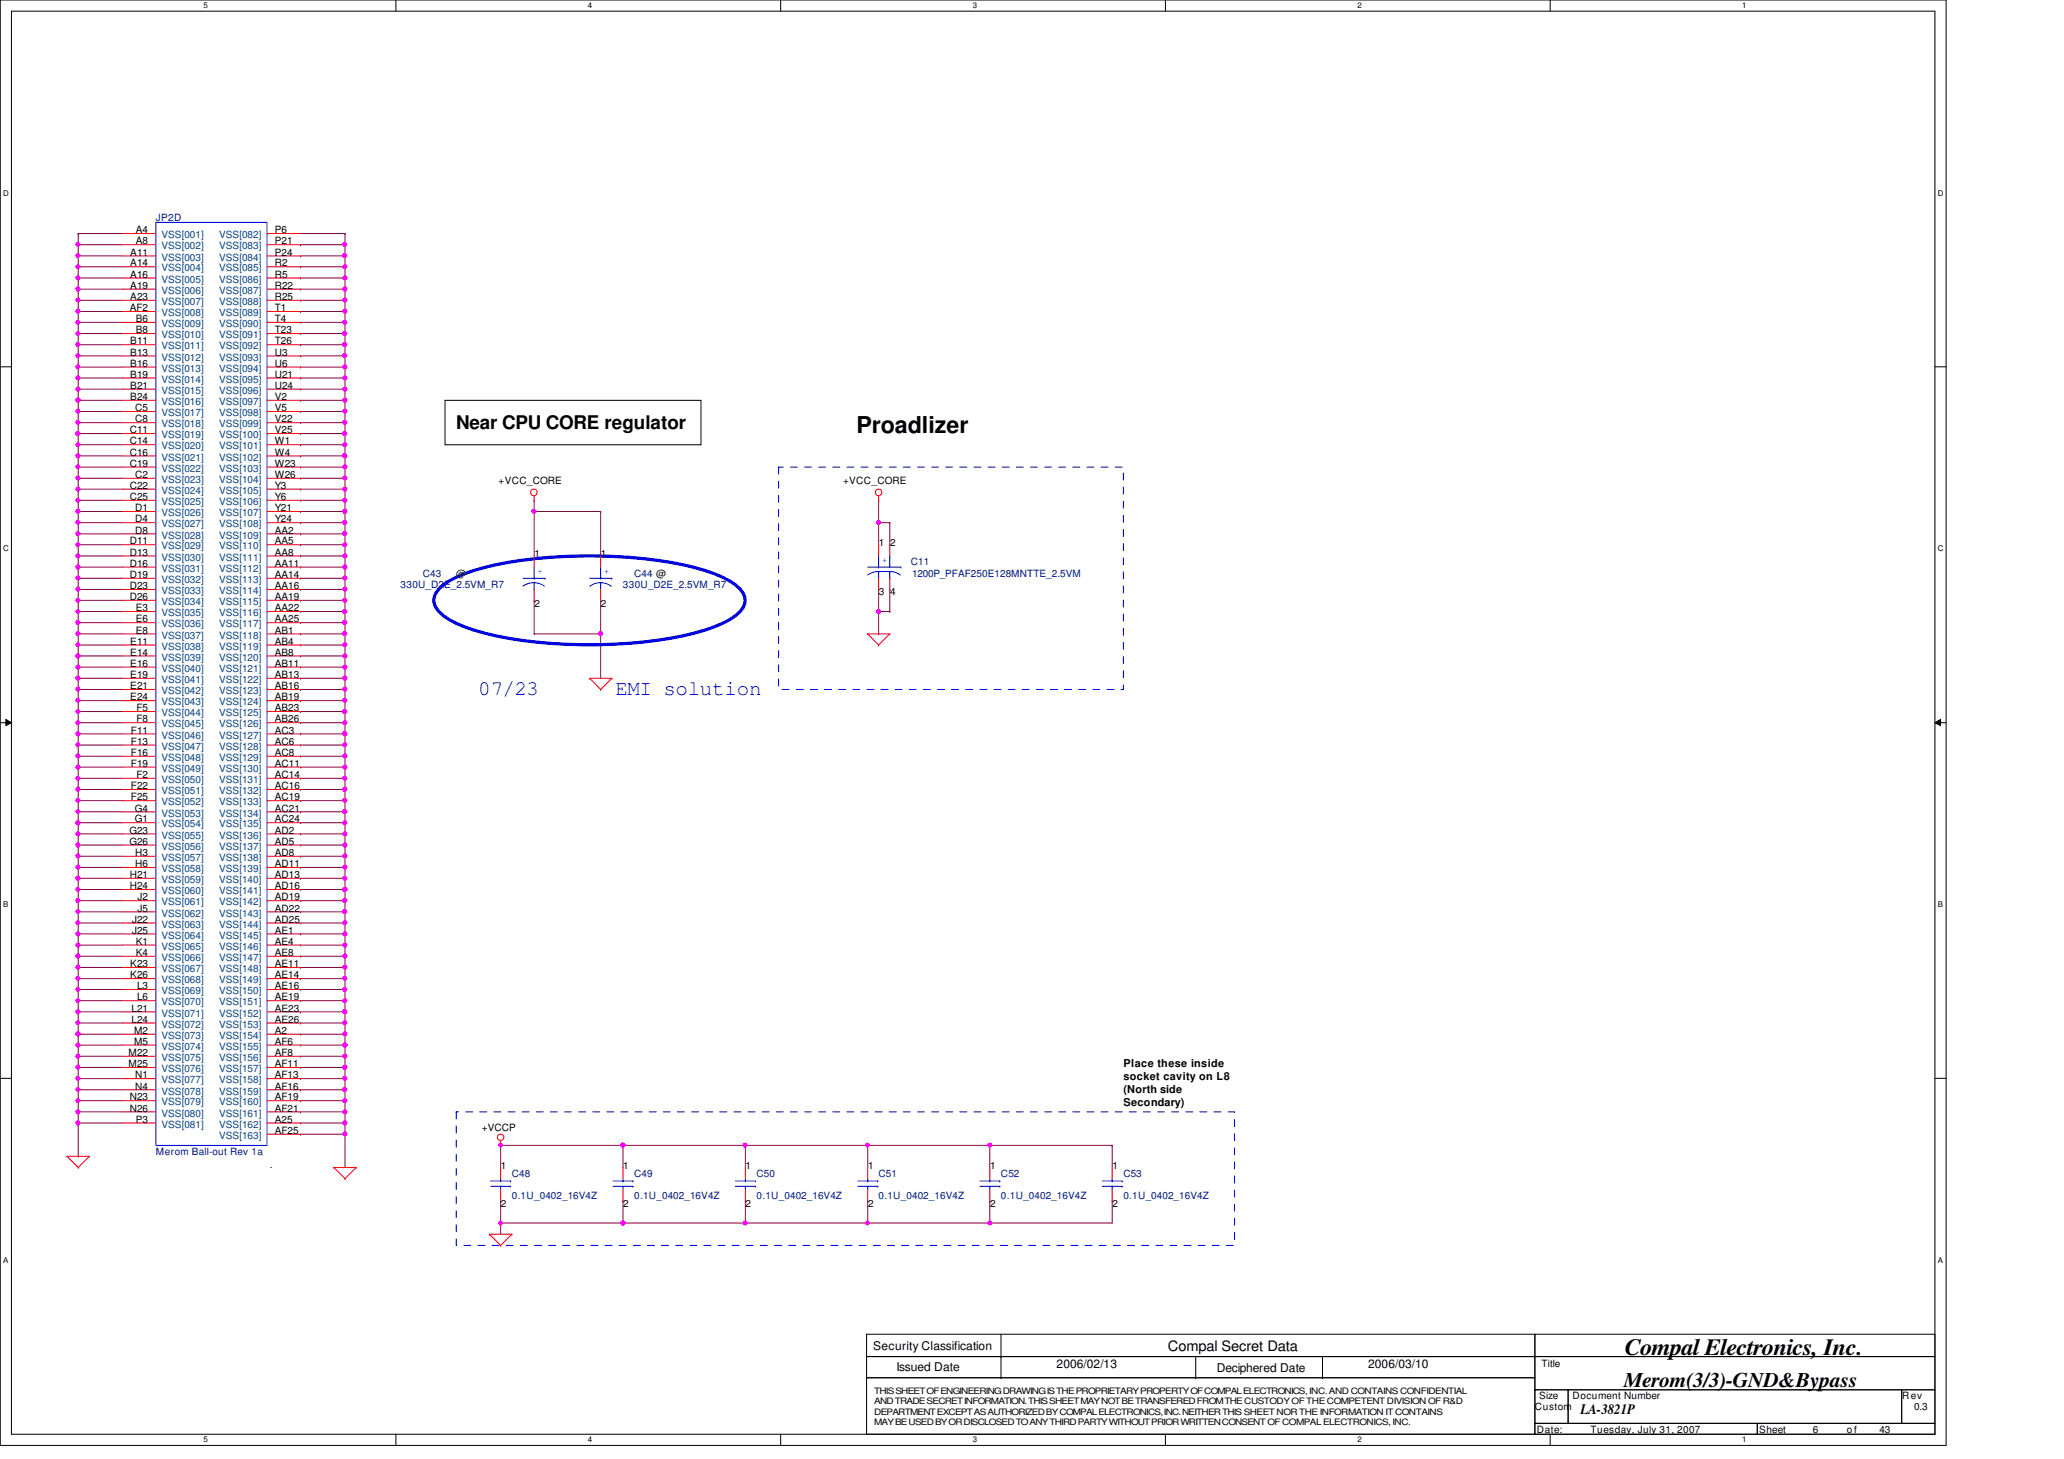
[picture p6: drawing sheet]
<svg xmlns="http://www.w3.org/2000/svg" width="297mm" height="210mm" viewBox="0 0 297 210" stroke-linecap="round" stroke-linejoin="round" font-family="sans-serif">
<defs><g id="words">
<g font-size="3.3">
<text x="123.3" y="62.4">Proadlizer</text>
<text x="233.8" y="195.1">Compal Electronics, Inc.</text>
</g>
<g font-size="3" fill="#00f">
<text x="68.8" y="100">07/23</text>
<text x="88.6" y="100">EMI solution</text>
</g>
<text font-size="3" x="233.7" y="199.6">Merom(3/3)-GND&amp;Bypass</text>
<text font-size="2.7" x="65.7" y="61.8">Near CPU CORE regulator</text>
<g font-size="2.1">
<text x="168.1" y="194.4">Compal Secret Data</text>
<text x="227.5" y="203.5">LA-3821P</text>
</g>
<g font-size="1.7">
<text x="125.7" y="194.3">Security Classification</text>
<text x="129" y="197.3">Issued Date</text>
<text x="152.1" y="196.8">2006/02/13</text>
<text x="175.1" y="197.5">Deciphered Date</text>
<text x="196.9" y="196.8">2006/03/10</text>
</g>
<g font-size="1.6">
<text x="161.7" y="153.5">Place these inside</text>
<text x="161.7" y="155.4">socket cavity on L8</text>
<text x="161.7" y="157.3">(North side</text>
<text x="161.7" y="159.2">Secondary)</text>
</g>
<g font-size="1.4">
<text x="19.6" y="35.2">A8</text>
<text x="19.6" y="33.6">A4</text>
<text x="39.5" y="33.6">P6</text>
<text x="39.5" y="35.2">P21</text>
<text x="18.8" y="36.8">A11</text>
<text x="18.8" y="38.4">A14</text>
<text x="18.8" y="40">A16</text>
<text x="18.8" y="41.6">A19</text>
<text x="39.5" y="36.8">P24</text>
<text x="39.5" y="38.4">R2</text>
<text x="39.5" y="40">R5</text>
<text x="39.5" y="41.6">R22</text>
<text x="18.7" y="44.8">AF2</text>
<text x="18.8" y="43.2">A23</text>
<text x="19.6" y="46.4">B6</text>
<text x="19.6" y="48">B8</text>
<text x="39.5" y="43.2">R25</text>
<text x="39.5" y="44.8">T1</text>
<text x="39.5" y="46.4">T4</text>
<text x="39.5" y="48">T23</text>
<text x="18.8" y="49.6">B11</text>
<text x="18.8" y="51.2">B13</text>
<text x="18.8" y="52.8">B16</text>
<text x="39.5" y="49.6">T26</text>
<text x="39.5" y="51.2">U3</text>
<text x="39.5" y="52.8">U6</text>
<text x="18.8" y="54.4">B19</text>
<text x="18.8" y="56">B21</text>
<text x="18.8" y="57.6">B24</text>
<text x="19.5" y="59.2">C5</text>
<text x="39.5" y="54.4">U21</text>
<text x="39.5" y="56">U24</text>
<text x="39.5" y="57.6">V2</text>
<text x="39.5" y="59.2">V5</text>
<text x="18.7" y="62.4">C11</text>
<text x="18.7" y="64">C14</text>
<text x="18.7" y="65.6">C16</text>
<text x="19.5" y="60.8">C8</text>
<text x="39.5" y="60.8">V22</text>
<text x="39.5" y="62.4">V25</text>
<text x="39.5" y="64">W1</text>
<text x="39.5" y="65.6">W4</text>
<text x="18.7" y="67.2">C19</text>
<text x="18.7" y="70.4">C22</text>
<text x="18.7" y="72">C25</text>
<text x="19.5" y="68.8">C2</text>
<text x="39.5" y="67.2">W23</text>
<text x="39.5" y="68.8">W26</text>
<text x="39.5" y="70.4">Y3</text>
<text x="39.5" y="72">Y6</text>
<text x="71.8" y="69.7">+VCC_CORE</text>
<text x="121.3" y="69.7">+VCC_CORE</text>
<text x="19.5" y="73.6">D1</text>
<text x="19.5" y="75.2">D4</text>
<text x="19.5" y="76.8">D8</text>
<text x="39.5" y="73.6">Y21</text>
<text x="39.5" y="75.2">Y24</text>
<text x="39.5" y="76.8">AA2</text>
<text x="18.7" y="78.4">D11</text>
<text x="18.7" y="80">D13</text>
<text x="18.7" y="81.6">D16</text>
<text x="18.7" y="83.2">D19</text>
<text x="39.5" y="78.4">AA5</text>
<text x="39.5" y="80">AA8</text>
<text x="39.5" y="81.6">AA11</text>
<text x="39.5" y="83.2">AA14</text>
<text x="65.7" y="83">@</text>
<text x="76.9" y="80.2">1</text>
<text x="86.5" y="80.2">1</text>
<text x="126.5" y="78.6">1</text>
<text x="128.1" y="78.6">2</text>
<text x="18.7" y="84.8">D23</text>
<text x="18.7" y="86.4">D26</text>
<text x="19.6" y="88">E3</text>
<text x="19.6" y="89.6">E6</text>
<text x="39.5" y="84.8">AA16</text>
<text x="39.5" y="86.4">AA19</text>
<text x="39.5" y="88">AA22</text>
<text x="39.5" y="89.6">AA25</text>
<text x="76.9" y="87.3">2</text>
<text x="86.5" y="87.3">2</text>
<text x="126.5" y="85.7">3</text>
<text x="128.1" y="85.7">4</text>
<text x="18.8" y="92.8">E11</text>
<text x="18.8" y="94.4">E14</text>
<text x="18.8" y="96">E16</text>
<text x="19.6" y="91.2">E8</text>
<text x="39.5" y="91.2">AB1</text>
<text x="39.5" y="92.8">AB4</text>
<text x="39.5" y="94.4">AB8</text>
<text x="39.5" y="96">AB11</text>
<text x="18.8" y="97.6">E19</text>
<text x="18.8" y="99.2">E21</text>
<text x="18.8" y="100.8">E24</text>
<text x="39.5" y="97.6">AB13</text>
<text x="39.5" y="99.2">AB16</text>
<text x="39.5" y="100.8">AB19</text>
<text x="18.8" y="105.6">F11</text>
<text x="18.8" y="107.2">F13</text>
<text x="19.6" y="102.4">F5</text>
<text x="19.6" y="104">F8</text>
<text x="39.5" y="102.4">AB23</text>
<text x="39.5" y="104">AB26</text>
<text x="39.5" y="105.6">AC3</text>
<text x="39.5" y="107.2">AC6</text>
<text x="18.8" y="108.8">F16</text>
<text x="18.8" y="110.4">F19</text>
<text x="18.8" y="113.6">F22</text>
<text x="19.6" y="112">F2</text>
<text x="39.5" y="108.8">AC8</text>
<text x="39.5" y="110.4">AC11</text>
<text x="39.5" y="112">AC14</text>
<text x="39.5" y="113.6">AC16</text>
<text x="18.6" y="120">G23</text>
<text x="18.8" y="115.2">F25</text>
<text x="19.4" y="116.8">G4</text>
<text x="19.4" y="118.4">G1</text>
<text x="39.5" y="115.2">AC19</text>
<text x="39.5" y="116.8">AC21</text>
<text x="39.5" y="118.4">AC24</text>
<text x="39.5" y="120">AD2</text>
<text x="18.6" y="121.6">G26</text>
<text x="19.5" y="123.2">H3</text>
<text x="19.5" y="124.8">H6</text>
<text x="39.5" y="121.6">AD5</text>
<text x="39.5" y="123.2">AD8</text>
<text x="39.5" y="124.8">AD11</text>
<text x="18.7" y="126.4">H21</text>
<text x="18.7" y="128">H24</text>
<text x="19.8" y="129.6">J2</text>
<text x="19.8" y="131.2">J5</text>
<text x="39.5" y="126.4">AD13</text>
<text x="39.5" y="128">AD16</text>
<text x="39.5" y="129.6">AD19</text>
<text x="39.5" y="131.2">AD22</text>
<text x="19" y="132.8">J22</text>
<text x="19" y="134.4">J25</text>
<text x="19.6" y="136">K1</text>
<text x="19.6" y="137.6">K4</text>
<text x="39.5" y="132.8">AD25</text>
<text x="39.5" y="134.4">AE1</text>
<text x="39.5" y="136">AE4</text>
<text x="39.5" y="137.6">AE8</text>
<text x="18.8" y="139.2">K23</text>
<text x="18.8" y="140.8">K26</text>
<text x="19.7" y="142.4">L3</text>
<text x="19.7" y="144">L6</text>
<text x="39.5" y="139.2">AE11</text>
<text x="39.5" y="144">AE19</text>
<text x="39.5" y="140.8">AE14</text>
<text x="39.5" y="142.4">AE16</text>
<text x="18.9" y="145.6">L21</text>
<text x="18.9" y="147.2">L24</text>
<text x="19.3" y="148.8">M2</text>
<text x="39.5" y="148.8">A2</text>
<text x="39.5" y="147.2">AE26</text>
<text x="39.5" y="145.6">AE23</text>
<text x="18.5" y="152">M22</text>
<text x="18.5" y="153.6">M25</text>
<text x="19.3" y="150.4">M5</text>
<text x="19.5" y="155.2">N1</text>
<text x="39.5" y="155.2">AF13</text>
<text x="39.5" y="153.6">AF11</text>
<text x="39.5" y="152">AF8</text>
<text x="39.5" y="150.4">AF6</text>
<text x="18.7" y="158.4">N23</text>
<text x="18.7" y="160">N26</text>
<text x="19.5" y="156.8">N4</text>
<text x="19.6" y="161.6">P3</text>
<text x="39.5" y="161.6">A25</text>
<text x="39.5" y="160">AF21</text>
<text x="39.5" y="158.4">AF19</text>
<text x="39.5" y="156.8">AF16</text>
<text x="39.5" y="163.2">AF25</text>
<text x="69.3" y="162.8">+VCCP</text>
<text x="38.8" y="168.1">.</text>
<text x="72.1" y="168.2">1</text>
<text x="72.1" y="173.7">2</text>
<text x="89.7" y="168.2">1</text>
<text x="89.7" y="173.7">2</text>
<text x="107.3" y="168.2">1</text>
<text x="107.3" y="173.7">2</text>
<text x="124.9" y="168.2">1</text>
<text x="124.9" y="173.7">2</text>
<text x="142.5" y="168.2">1</text>
<text x="142.5" y="173.7">2</text>
<text x="160.1" y="168.2">1</text>
<text x="160.1" y="173.7">2</text>
<text x="221.8" y="196.8">Title</text>
<text x="220.9" y="203">Custom</text>
<text x="221.5" y="201.4">Size</text>
<text x="226.3" y="201.4">Document Number</text>
<text x="273.8" y="201.4">Rev</text>
<text x="275.5" y="203">0.3</text>
<text x="221.2" y="206.2">Date:</text>
<text x="228.9" y="206.2">Tuesday, July 31, 2007</text>
<text x="253.2" y="206.2">Sheet</text>
<text x="260.9" y="206.2">6</text>
<text x="265.8" y="206.2">of</text>
<text x="270.5" y="206.2">43</text>
</g>
<g font-size="1.4" fill="#000080">
<text x="22.4" y="31.7">JP2D</text>
<text x="60.9" y="83">C43</text>
<text x="91.3" y="83">C44 @</text>
<text x="131.1" y="81.4">C11</text>
<text x="131.3" y="83">1200P_PFAF250E128MNTTE_2.5VM</text>
<text x="57.7" y="84.6">330U_D2E_2.5VM_R7</text>
<text x="89.7" y="84.6">330U_D2E_2.5VM_R7</text>
<text x="22.4" y="166.2">Merom Ball-out Rev 1a</text>
<text x="73.7" y="169.4">C48</text>
<text x="73.7" y="172.6">0.1U_0402_16V4Z</text>
<text x="91.3" y="169.4">C49</text>
<text x="91.3" y="172.6">0.1U_0402_16V4Z</text>
<text x="108.9" y="169.4">C50</text>
<text x="108.9" y="172.6">0.1U_0402_16V4Z</text>
<text x="126.4" y="169.4">C51</text>
<text x="126.4" y="172.6">0.1U_0402_16V4Z</text>
<text x="144.1" y="169.4">C52</text>
<text x="144.1" y="172.6">0.1U_0402_16V4Z</text>
<text x="161.7" y="169.4">C53</text>
<text x="161.7" y="172.6">0.1U_0402_16V4Z</text>
</g>
<g font-size="1.4" fill="#004080">
<text x="23.2" y="35.9">VSS[002]</text>
<text x="23.2" y="34.3">VSS[001]</text>
<text x="31.5" y="34.3">VSS[082]</text>
<text x="31.5" y="35.9">VSS[083]</text>
<text x="23.2" y="37.5">VSS[003]</text>
<text x="23.2" y="39.1">VSS[004]</text>
<text x="23.2" y="40.7">VSS[005]</text>
<text x="31.5" y="37.5">VSS[084]</text>
<text x="31.5" y="39.1">VSS[085]</text>
<text x="31.5" y="40.7">VSS[086]</text>
<text x="23.2" y="42.3">VSS[006]</text>
<text x="23.2" y="43.9">VSS[007]</text>
<text x="23.2" y="45.5">VSS[008]</text>
<text x="23.2" y="47.1">VSS[009]</text>
<text x="31.5" y="42.3">VSS[087]</text>
<text x="31.5" y="43.9">VSS[088]</text>
<text x="31.5" y="45.5">VSS[089]</text>
<text x="31.5" y="47.1">VSS[090]</text>
<text x="23.2" y="48.7">VSS[010]</text>
<text x="23.2" y="50.3">VSS[011]</text>
<text x="23.2" y="51.9">VSS[012]</text>
<text x="23.2" y="53.5">VSS[013]</text>
<text x="31.5" y="48.7">VSS[091]</text>
<text x="31.5" y="50.3">VSS[092]</text>
<text x="31.5" y="51.9">VSS[093]</text>
<text x="31.5" y="53.5">VSS[094]</text>
<text x="23.2" y="55.1">VSS[014]</text>
<text x="23.2" y="56.7">VSS[015]</text>
<text x="23.2" y="58.3">VSS[016]</text>
<text x="23.2" y="59.9">VSS[017]</text>
<text x="31.5" y="55.1">VSS[095]</text>
<text x="31.5" y="56.7">VSS[096]</text>
<text x="31.5" y="58.3">VSS[097]</text>
<text x="31.5" y="59.9">VSS[098]</text>
<text x="23.2" y="61.5">VSS[018]</text>
<text x="23.2" y="63.1">VSS[019]</text>
<text x="23.2" y="64.7">VSS[020]</text>
<text x="31.5" y="61.5">VSS[099]</text>
<text x="31.5" y="63.1">VSS[100]</text>
<text x="31.5" y="64.7">VSS[101]</text>
<text x="23.2" y="66.3">VSS[021]</text>
<text x="23.2" y="67.9">VSS[022]</text>
<text x="23.2" y="69.5">VSS[023]</text>
<text x="23.2" y="71.1">VSS[024]</text>
<text x="31.5" y="66.3">VSS[102]</text>
<text x="31.5" y="67.9">VSS[103]</text>
<text x="31.5" y="69.5">VSS[104]</text>
<text x="31.5" y="71.1">VSS[105]</text>
<text x="23.2" y="72.7">VSS[025]</text>
<text x="23.2" y="74.3">VSS[026]</text>
<text x="23.2" y="75.9">VSS[027]</text>
<text x="23.2" y="77.5">VSS[028]</text>
<text x="31.5" y="74.3">VSS[107]</text>
<text x="31.5" y="75.9">VSS[108]</text>
<text x="31.5" y="77.5">VSS[109]</text>
<text x="31.5" y="72.7">VSS[106]</text>
<text x="23.2" y="79.1">VSS[029]</text>
<text x="23.2" y="80.7">VSS[030]</text>
<text x="23.2" y="82.3">VSS[031]</text>
<text x="23.2" y="83.9">VSS[032]</text>
<text x="31.5" y="79.1">VSS[110]</text>
<text x="31.5" y="80.7">VSS[111]</text>
<text x="31.5" y="82.3">VSS[112]</text>
<text x="31.5" y="83.9">VSS[113]</text>
<text x="23.2" y="85.5">VSS[033]</text>
<text x="23.2" y="87.1">VSS[034]</text>
<text x="23.2" y="88.7">VSS[035]</text>
<text x="31.5" y="85.5">VSS[114]</text>
<text x="31.5" y="87.1">VSS[115]</text>
<text x="31.5" y="88.7">VSS[116]</text>
<text x="23.2" y="90.3">VSS[036]</text>
<text x="23.2" y="91.9">VSS[037]</text>
<text x="23.2" y="93.5">VSS[038]</text>
<text x="23.2" y="95.1">VSS[039]</text>
<text x="31.5" y="90.3">VSS[117]</text>
<text x="31.5" y="91.9">VSS[118]</text>
<text x="31.5" y="93.5">VSS[119]</text>
<text x="31.5" y="95.1">VSS[120]</text>
<text x="23.2" y="96.7">VSS[040]</text>
<text x="23.2" y="98.3">VSS[041]</text>
<text x="23.2" y="99.9">VSS[042]</text>
<text x="23.2" y="101.5">VSS[043]</text>
<text x="31.5" y="96.7">VSS[121]</text>
<text x="31.5" y="98.3">VSS[122]</text>
<text x="31.5" y="99.9">VSS[123]</text>
<text x="31.5" y="101.5">VSS[124]</text>
<text x="23.2" y="103.1">VSS[044]</text>
<text x="23.2" y="104.7">VSS[045]</text>
<text x="23.2" y="106.3">VSS[046]</text>
<text x="23.2" y="107.9">VSS[047]</text>
<text x="31.5" y="103.1">VSS[125]</text>
<text x="31.5" y="104.7">VSS[126]</text>
<text x="31.5" y="106.3">VSS[127]</text>
<text x="31.5" y="107.9">VSS[128]</text>
<text x="23.2" y="109.5">VSS[048]</text>
<text x="23.2" y="111.1">VSS[049]</text>
<text x="23.2" y="112.7">VSS[050]</text>
<text x="31.5" y="109.5">VSS[129]</text>
<text x="31.5" y="111.1">VSS[130]</text>
<text x="31.5" y="112.7">VSS[131]</text>
<text x="23.2" y="114.3">VSS[051]</text>
<text x="23.2" y="115.9">VSS[052]</text>
<text x="23.2" y="117.5">VSS[053]</text>
<text x="23.2" y="119.1">VSS[054]</text>
<text x="31.5" y="114.3">VSS[132]</text>
<text x="31.5" y="115.9">VSS[133]</text>
<text x="31.5" y="117.5">VSS[134]</text>
<text x="31.5" y="119.1">VSS[135]</text>
<text x="23.2" y="120.7">VSS[055]</text>
<text x="23.2" y="122.3">VSS[056]</text>
<text x="23.2" y="123.9">VSS[057]</text>
<text x="23.2" y="125.5">VSS[058]</text>
<text x="31.5" y="120.7">VSS[136]</text>
<text x="31.5" y="122.3">VSS[137]</text>
<text x="31.5" y="123.9">VSS[138]</text>
<text x="31.5" y="125.5">VSS[139]</text>
<text x="23.2" y="127.1">VSS[059]</text>
<text x="23.2" y="128.7">VSS[060]</text>
<text x="23.2" y="130.3">VSS[061]</text>
<text x="23.2" y="131.9">VSS[062]</text>
<text x="31.5" y="127.1">VSS[140]</text>
<text x="31.5" y="128.7">VSS[141]</text>
<text x="31.5" y="130.3">VSS[142]</text>
<text x="31.5" y="131.9">VSS[143]</text>
<text x="23.2" y="133.5">VSS[063]</text>
<text x="23.2" y="135.1">VSS[064]</text>
<text x="23.2" y="136.7">VSS[065]</text>
<text x="31.5" y="133.5">VSS[144]</text>
<text x="31.5" y="135.1">VSS[145]</text>
<text x="31.5" y="136.7">VSS[146]</text>
<text x="23.2" y="138.3">VSS[066]</text>
<text x="23.2" y="139.9">VSS[067]</text>
<text x="23.2" y="141.5">VSS[068]</text>
<text x="23.2" y="143.1">VSS[069]</text>
<text x="31.5" y="139.9">VSS[148]</text>
<text x="31.5" y="141.5">VSS[149]</text>
<text x="31.5" y="143.1">VSS[150]</text>
<text x="31.5" y="138.3">VSS[147]</text>
<text x="23.2" y="144.7">VSS[070]</text>
<text x="23.2" y="146.3">VSS[071]</text>
<text x="23.2" y="147.9">VSS[072]</text>
<text x="23.2" y="149.5">VSS[073]</text>
<text x="31.5" y="149.5">VSS[154]</text>
<text x="31.5" y="147.9">VSS[153]</text>
<text x="31.5" y="146.3">VSS[152]</text>
<text x="31.5" y="144.7">VSS[151]</text>
<text x="23.2" y="151.1">VSS[074]</text>
<text x="23.2" y="152.7">VSS[075]</text>
<text x="23.2" y="154.3">VSS[076]</text>
<text x="23.2" y="155.9">VSS[077]</text>
<text x="31.5" y="155.9">VSS[158]</text>
<text x="31.5" y="154.3">VSS[157]</text>
<text x="31.5" y="152.7">VSS[156]</text>
<text x="31.5" y="151.1">VSS[155]</text>
<text x="23.2" y="157.5">VSS[078]</text>
<text x="23.2" y="159.1">VSS[079]</text>
<text x="23.2" y="160.7">VSS[080]</text>
<text x="31.5" y="160.7">VSS[161]</text>
<text x="31.5" y="159.1">VSS[160]</text>
<text x="31.5" y="157.5">VSS[159]</text>
<text x="23.2" y="162.3">VSS[081]</text>
<text x="31.5" y="162.3">VSS[162]</text>
<text x="31.5" y="163.9">VSS[163]</text>
</g>
<g font-size="1.4" fill="#00f">
<text x="77.3" y="82.6">+</text>
<text x="86.9" y="82.6">+</text>
<text x="127" y="81">+</text>
</g>
<g font-size="1.3">
<text x="125.8" y="200.6">THIS SHEET OF ENGINEERING DRAWING IS THE PROPRIETARY PROPERTY OF COMPAL ELECTRONICS, INC. AND CONTAINS CONFIDENTIAL</text>
<text x="125.8" y="202.1">AND TRADE SECRET INFORMATION. THIS SHEET MAY NOT BETRANSFERED FROM THE CUSTODY OF THE COMPETENT DIVISION OF R&amp;D</text>
<text x="125.8" y="203.6">DEPARTMENT EXCEPT AS AUTHORIZED BY COMPAL ELECTRONICS, INC. NEITHER THIS SHEET NOR THE INFORMATION IT CONTAINS</text>
<text x="125.8" y="205.1">MAY BE USED BY OR DISCLOSED TO ANY THIRD PARTY WITHOUT PRIOR WRITTEN CONSENT OF COMPAL ELECTRONICS, INC.</text>
</g>
<g font-size="1.1">
<text x="29.3" y="1.1">5</text>
<text x="84.6" y="1.1">4</text>
<text x="140" y="1.1">3</text>
<text x="195.4" y="1.1">2</text>
<text x="250.7" y="1.1">1</text>
<text x=".5" y="28.2">D</text>
<text x="278.9" y="28.2">D</text>
<text x=".5" y="79.3">C</text>
<text x="278.9" y="79.3">C</text>
<text x=".5" y="130.6">B</text>
<text x="278.9" y="130.6">B</text>
<text x=".5" y="181.7">A</text>
<text x="278.9" y="181.7">A</text>
<text x="29.3" y="207.6">5</text>
<text x="84.6" y="207.6">4</text>
<text x="140" y="207.6">3</text>
<text x="195.4" y="207.6">2</text>
<text x="250.7" y="207.6">1</text>
</g>
</g></defs>
<path d="M0 0h280.1v208h-280.1zM1.6 1.6h276.9v204.8h-276.9z" fill="none" stroke="#000" stroke-width=".14"/>
<g fill="#fff">
<path d="M29.3 .2h.6v1.2h-.6z"/>
<path d="M29.3 206.6h.6v1.2h-.6z"/>
</g>
<path d="M57 0v1.6M57 206.4v1.6" fill="none" stroke="#000" stroke-width=".14"/>
<g fill="#fff">
<path d="M84.6 .2h.6v1.2h-.6z"/>
<path d="M84.6 206.6h.6v1.2h-.6z"/>
</g>
<path d="M112.3 0v1.6M112.3 206.4v1.6" fill="none" stroke="#000" stroke-width=".14"/>
<g fill="#fff">
<path d="M140 .2h.6v1.2h-.6z"/>
<path d="M140 206.6h.6v1.2h-.6z"/>
</g>
<path d="M167.7 0v1.6M167.7 206.4v1.6" fill="none" stroke="#000" stroke-width=".14"/>
<g fill="#fff">
<path d="M195.4 .2h.6v1.2h-.6z"/>
<path d="M195.4 206.6h.6v1.2h-.6z"/>
</g>
<path d="M223.1 0v1.6M223.1 206.4v1.6" fill="none" stroke="#000" stroke-width=".14"/>
<g fill="#fff">
<path d="M250.7 .2h.6v1.2h-.6z"/>
<path d="M250.7 206.6h.6v1.2h-.6z"/>
<path d="M.5 27.2h.7v1.2h-.7z"/>
<path d="M278.9 27.2h.8v1.2h-.8z"/>
<path d="M.5 78.4h.7v1.1h-.7z"/>
<path d="M278.9 78.4h.8v1.1h-.8z"/>
</g>
<path d="M0 52.8h1.6M278.5 52.8h1.6" fill="none" stroke="#000" stroke-width=".14"/>
<g fill="#fff">
<path d="M.5 129.6h.7v1.2h-.7z"/>
<path d="M278.9 129.6h.7v1.2h-.7z"/>
</g>
<path d="M0 104h1.6M.8 103.5l.8 .5-.8 .4zM278.5 104l.8-.5v.9zM278.5 104h1.6" fill="none" stroke="#000" stroke-width=".14"/>
<path d="M.8 103.5l.8 .5-.8 .4zM278.5 104l.8-.5v.9z" fill="#000"/>
<g fill="#fff">
<path d="M.5 180.8h.7v1.1h-.7z"/>
<path d="M278.9 180.8h.7v1.1h-.7z"/>
</g>
<g fill="none" stroke="#000" stroke-width=".14">
<path d="M64 57.6h36.9v6.4h-36.9zM0 155.2h1.6M278.5 155.2h1.6M124.7 192h96.2v3.2h-96.2zM124.7 195.2h96.2v3.1h-96.2zM124.7 198.3h96.2v8.1h-96.2zM144.1 195.2h.1M144.1 198.3h.1M144.1 192v6.3M172.1 198.3h.1M172.1 195.2v3.1M190.3 198.3h.1"/>
<path d="M190.3 195.2v3.1M220.9 192h57.6v3.2h-57.6zM220.9 195.2h57.6v4.8h-57.6zM220.9 200h4.8v4.9h-4.8zM220.9 204.9h32v1.5h-32zM225.7 200h48v4.9h-48zM252.9 204.9h25.6v1.5h-25.6zM273.7 200h4.8v4.9h-4.8z"/>
</g>
<g fill="none" stroke="#800040" stroke-width=".14">
<path d="M11.3 35.2h.1M11.3 38.4h.1M11.3 33.6h.1M11.3 36.8h.1M11.3 35.2h6.3M11.3 38.4h6.3M11.3 33.6v132.8M11.3 33.6h6.3M11.3 36.8h6.3M43.3 35.2h.1M43.3 38.4h.1M43.3 36.8h.1"/>
<path d="M43.3 35.2h6.4M43.3 38.4h6.4M43.3 33.6h6.4M43.3 36.8h6.4M49.7 38.4h.1M49.7 35.2h.1M49.7 36.8h.1M49.7 33.6h.1M49.7 33.6v134.4M11.3 44.8h.1M11.3 49.6h.1M11.3 46.4h.1"/>
<path d="M11.3 41.6h.1M11.3 52.8h.1M11.3 57.6h.1M11.3 51.2h.1M11.3 54.4h.1M11.3 48h.1M11.3 56h.1M11.3 40h.1M11.3 59.2h.1M11.3 43.2h.1M11.3 44.8h6.3M11.3 49.6h6.3"/>
<path d="M11.3 46.4h6.3M11.3 41.6h6.3M11.3 56h6.3M11.3 57.6h6.3M11.3 52.8h6.3M11.3 51.2h6.3M11.3 43.2h6.3M11.3 54.4h6.3M11.3 48h6.3M11.3 59.2h6.3M11.3 40h6.3M43.3 41.6h.1"/>
<path d="M43.3 56h.1M43.3 57.6h.1M43.3 52.8h.1M43.3 49.6h.1M43.3 51.2h.1M43.3 43.2h.1M43.3 46.4h.1M43.3 44.8h.1M43.3 59.2h.1M43.3 54.4h.1M43.3 40h.1M43.3 48h.1"/>
<path d="M43.3 44.8h6.4M43.3 49.6h6.4M43.3 46.4h6.4M43.3 41.6h6.4M43.3 56h6.4M43.3 57.6h6.4M43.3 52.8h6.4M43.3 51.2h6.4M43.3 43.2h6.4M43.3 54.4h6.4M43.3 48h6.4M43.3 59.2h6.4"/>
<path d="M43.3 40h6.4M49.7 44.8h.1M49.7 59.2h.1M49.7 52.8h.1M49.7 49.6h.1M49.7 46.4h.1M49.7 40h.1M49.7 41.6h.1M49.7 56h.1M49.7 54.4h.1M49.7 57.6h.1M49.7 43.2h.1"/>
<path d="M49.7 51.2h.1M49.7 48h.1M11.3 75.2h.1M11.3 78.4h.1M11.3 60.8h.1M11.3 64h.1M11.3 68.8h.1M11.3 72h.1M11.3 73.6h.1M11.3 65.6h.1M11.3 67.2h.1M11.3 70.4h.1"/>
<path d="M11.3 62.4h.1M11.3 76.8h.1M11.3 75.2h6.3M11.3 78.4h6.3M11.3 60.8h6.3M11.3 64h6.3M11.3 76.8h6.3M11.3 68.8h6.3M11.3 73.6h6.3M11.3 65.6h6.3M11.3 70.4h6.3M11.3 67.2h6.3"/>
<path d="M11.3 72h6.3M11.3 62.4h6.3M43.3 76.8h.1M43.3 75.2h.1M43.3 68.8h.1M43.3 73.6h.1M43.3 64h.1M43.3 65.6h.1M43.3 60.8h.1M43.3 78.4h.1M43.3 70.4h.1M43.3 67.2h.1"/>
<path d="M43.3 62.4h.1M43.3 72h.1M43.3 75.2h6.4M43.3 78.4h6.4M43.3 60.8h6.4M43.3 64h6.4M43.3 76.8h6.4M43.3 68.8h6.4M43.3 73.6h6.4M43.3 65.6h6.4M43.3 70.4h6.4M43.3 67.2h6.4"/>
<path d="M43.3 72h6.4M43.3 62.4h6.4M49.7 70.4h.1M49.7 60.8h.1M49.7 62.4h.1M49.7 72h.1M49.7 73.6h.1M49.7 67.2h.1M49.7 76.8h.1M49.7 68.8h.1M49.7 78.4h.1M49.7 75.2h.1"/>
<path d="M49.7 65.6h.1M49.7 64h.1M76.9 73.6h.1M76.9 72h.1M76.9 73.6h9.5M76.9 72v8M86.4 73.6h.1M86.4 73.6v6.4M126.4 75.2h.1M126.4 72h.1M126.4 75.2h1.7M126.4 72v6.4"/>
<path d="M128.1 75.2h.1M128.1 78.4h.1M128.1 75.2v3.2M11.3 99.2h.1M11.3 97.6h.1M11.3 81.6h.1M11.3 84.8h.1M11.3 88h.1M11.3 92.8h.1M11.3 94.4h.1M11.3 86.4h.1M11.3 91.2h.1"/>
<path d="M11.3 83.2h.1M11.3 96h.1M11.3 89.6h.1M11.3 80h.1M11.3 99.2h6.3M11.3 97.6h6.3M11.3 81.6h6.3M11.3 83.2h6.3M11.3 80h6.3M11.3 94.4h6.3M11.3 91.2h6.3M11.3 86.4h6.3"/>
<path d="M11.3 96h6.3M11.3 84.8h6.3M11.3 92.8h6.3M11.3 89.6h6.3M11.3 88h6.3M43.3 83.2h.1M43.3 80h.1M43.3 99.2h.1M43.3 91.2h.1M43.3 97.6h.1M43.3 94.4h.1M43.3 96h.1"/>
<path d="M43.3 84.8h.1M43.3 89.6h.1M43.3 92.8h.1M43.3 88h.1M43.3 81.6h.1M43.3 86.4h.1M43.3 99.2h6.4M43.3 97.6h6.4M43.3 81.6h6.4M43.3 83.2h6.4M43.3 80h6.4M43.3 94.4h6.4"/>
<path d="M43.3 91.2h6.4M43.3 86.4h6.4M43.3 96h6.4M43.3 84.8h6.4M43.3 92.8h6.4M43.3 89.6h6.4M43.3 88h6.4M49.7 97.6h.1M49.7 84.8h.1M49.7 94.4h.1M49.7 91.2h.1M49.7 86.4h.1"/>
<path d="M49.7 80h.1M49.7 88h.1M49.7 89.6h.1M49.7 92.8h.1M49.7 83.2h.1M49.7 81.6h.1M49.7 99.2h.1M49.7 96h.1M76.9 86.4h.1M76.9 91.2h.1M76.9 91.2h9.5M76.9 86.4v4.8"/>
<path d="M86.4 91.2h.1M86.4 86.4h.1M86.4 86.4v11.2M126.4 88h.1M126.4 91.2h.1M126.4 88h1.7M126.4 84.8v6.4M128.1 88h.1M128.1 84.8h.1M128.1 84.8v3.2M11.3 112h.1M11.3 107.2h.1"/>
<path d="M11.3 104h.1M11.3 100.8h.1M11.3 108.8h.1M11.3 113.6h.1M11.3 118.4h.1M11.3 116.8h.1M11.3 110.4h.1M11.3 105.6h.1M11.3 102.4h.1M11.3 115.2h.1M11.3 112h6.3M11.3 107.2h6.3"/>
<path d="M11.3 104h6.3M11.3 113.6h6.3M11.3 108.8h6.3M11.3 100.8h6.3M11.3 116.8h6.3M11.3 110.4h6.3M11.3 102.4h6.3M11.3 105.6h6.3M11.3 118.4h6.3M11.3 115.2h6.3M43.3 113.6h.1M43.3 108.8h.1"/>
<path d="M43.3 107.2h.1M43.3 100.8h.1M43.3 104h.1M43.3 116.8h.1M43.3 110.4h.1M43.3 102.4h.1M43.3 115.2h.1M43.3 118.4h.1M43.3 105.6h.1M43.3 112h.1M43.3 112h6.4M43.3 107.2h6.4"/>
<path d="M43.3 104h6.4M43.3 113.6h6.4M43.3 108.8h6.4M43.3 100.8h6.4M43.3 116.8h6.4M43.3 110.4h6.4M43.3 102.4h6.4M43.3 105.6h6.4M43.3 118.4h6.4M43.3 115.2h6.4M49.7 102.4h.1M49.7 105.6h.1"/>
<path d="M49.7 115.2h.1M49.7 112h.1M49.7 108.8h.1M49.7 118.4h.1M49.7 104h.1M49.7 100.8h.1M49.7 113.6h.1M49.7 107.2h.1M49.7 110.4h.1M49.7 116.8h.1M11.3 126.4h.1M11.3 137.6h.1"/>
<path d="M11.3 123.2h.1M11.3 134.4h.1M11.3 129.6h.1M11.3 131.2h.1M11.3 120h.1M11.3 121.6h.1M11.3 128h.1M11.3 124.8h.1M11.3 139.2h.1M11.3 132.8h.1M11.3 136h.1M11.3 126.4h6.3"/>
<path d="M11.3 137.6h6.3M11.3 123.2h6.3M11.3 129.6h6.3M11.3 131.2h6.3M11.3 134.4h6.3M11.3 136h6.3M11.3 120h6.3M11.3 121.6h6.3M11.3 128h6.3M11.3 124.8h6.3M11.3 139.2h6.3M11.3 132.8h6.3"/>
<path d="M43.3 134.4h.1M43.3 136h.1M43.3 131.2h.1M43.3 120h.1M43.3 126.4h.1M43.3 128h.1M43.3 121.6h.1M43.3 123.2h.1M43.3 129.6h.1M43.3 139.2h.1M43.3 132.8h.1M43.3 137.6h.1"/>
<path d="M43.3 124.8h.1M43.3 126.4h6.4M43.3 137.6h6.4M43.3 123.2h6.4M43.3 129.6h6.4M43.3 131.2h6.4M43.3 134.4h6.4M43.3 136h6.4M43.3 120h6.4M43.3 121.6h6.4M43.3 128h6.4M43.3 124.8h6.4"/>
<path d="M43.3 139.2h6.4M43.3 132.8h6.4M49.7 137.6h.1M49.7 120h.1M49.7 123.2h.1M49.7 124.8h.1M49.7 121.6h.1M49.7 126.4h.1M49.7 128h.1M49.7 139.2h.1M49.7 129.6h.1M49.7 136h.1"/>
<path d="M49.7 132.8h.1M49.7 131.2h.1M49.7 134.4h.1M11.3 150.4h.1M11.3 152h.1M11.3 158.4h.1M11.3 144h.1M11.3 145.6h.1M11.3 142.4h.1M11.3 153.6h.1M11.3 148.8h.1M11.3 155.2h.1"/>
<path d="M11.3 140.8h.1M11.3 156.8h.1M11.3 147.2h.1M11.3 150.4h6.3M11.3 144h6.3M11.3 145.6h6.3M11.3 142.4h6.3M11.3 155.2h6.3M11.3 140.8h6.3M11.3 148.8h6.3M11.3 152h6.3M11.3 158.4h6.3"/>
<path d="M11.3 156.8h6.3M11.3 153.6h6.3M11.3 147.2h6.3M43.3 150.4h.1M43.3 144h.1M43.3 142.4h.1M43.3 140.8h.1M43.3 158.4h.1M43.3 155.2h.1M43.3 152h.1M43.3 156.8h.1M43.3 147.2h.1"/>
<path d="M43.3 148.8h.1M43.3 145.6h.1M43.3 153.6h.1M43.3 150.4h6.4M43.3 144h6.4M43.3 145.6h6.4M43.3 142.4h6.4M43.3 155.2h6.4M43.3 140.8h6.4M43.3 148.8h6.4M43.3 152h6.4M43.3 158.4h6.4"/>
<path d="M43.3 156.8h6.4M43.3 153.6h6.4M43.3 147.2h6.4M49.7 158.4h.1M49.7 155.2h.1M49.7 147.2h.1M49.7 144h.1M49.7 140.8h.1M49.7 148.8h.1M49.7 150.4h.1M49.7 156.8h.1M49.7 152h.1"/>
<path d="M49.7 142.4h.1M49.7 153.6h.1M49.7 145.6h.1M11.3 161.6h.1M11.3 166.4h.1M11.3 160h.1M11.3 161.6h6.3M11.3 160h6.3M43.3 161.6h.1M43.3 163.2h.1M43.3 160h.1M43.3 161.6h6.4"/>
<path d="M43.3 163.2h6.4M43.3 160h6.4M49.7 161.6h.1M49.7 163.2h.1M49.7 160h.1M72 176h.1M72 164.8h.1M72 172.8h.1M72 164.8v3.2M72 172.8v4.8M72 164.8h88.1M89.7 164.8h.1"/>
<path d="M89.7 172.8h.1M89.7 176h.1M89.7 164.8v3.2M89.7 172.8v3.2M107.3 164.8h.1M107.3 172.8h.1M107.3 176h.1M107.3 164.8v3.2M107.3 172.8v3.2M124.9 164.8h.1M124.9 172.8h.1M124.9 176h.1"/>
<path d="M124.9 164.8v3.2M124.9 172.8v3.2M142.4 164.8h.1M142.4 172.8h.1M142.4 176h.1M142.4 164.8v3.2M142.4 172.8v3.2M160.1 164.8h.1M160.1 172.8h.1M160.1 164.8v3.2M160.1 172.8v3.2h-88.1"/>
</g>
<g fill="none" stroke="#f00" stroke-width=".14">
<path d="M17.6 33.6h4.8M17.6 35.2h4.8M17.6 36.8h4.8M17.6 38.4h4.8M38.4 33.6h4.9M38.4 35.2h4.9M38.4 36.8h4.9M38.4 38.4h4.9M17.6 40h4.8M17.6 41.6h4.8M17.6 43.2h4.8M17.6 44.8h4.8"/>
<path d="M17.6 46.4h4.8M17.6 48h4.8M17.6 49.6h4.8M17.6 51.2h4.8M17.6 52.8h4.8M17.6 54.4h4.8M17.6 56h4.8M17.6 57.6h4.8M17.6 59.2h4.8M38.4 40h4.9M38.4 41.6h4.9M38.4 43.2h4.9"/>
<path d="M38.4 44.8h4.9M38.4 46.4h4.9M38.4 48h4.9M38.4 49.6h4.9M38.4 51.2h4.9M38.4 52.8h4.9M38.4 54.4h4.9M38.4 56h4.9M38.4 57.6h4.9M38.4 59.2h4.9M17.6 60.8h4.8M17.6 62.4h4.8"/>
<path d="M17.6 64h4.8M17.6 65.6h4.8M17.6 67.2h4.8M17.6 68.8h4.8M17.6 70.4h4.8M17.6 72h4.8M17.6 73.6h4.8M17.6 75.2h4.8M17.6 76.8h4.8M17.6 78.4h4.8M38.4 60.8h4.9M38.4 62.4h4.9"/>
<path d="M38.4 64h4.9M38.4 65.6h4.9M38.4 67.2h4.9M38.4 68.8h4.9M38.4 70.4h4.9M38.4 72h4.9M38.4 73.6h4.9M38.4 75.2h4.9M38.4 76.8h4.9M38.4 78.4h4.9M76.9 72h.1M76.9 71.4v.6"/>
<path d="M126.4 72h.1M126.4 71.4v.6M126.4 78.4v1.6M128.1 78.4v1.6M17.6 97.6h4.8M17.6 91.2h4.8M17.6 80h4.8M17.6 81.6h4.8M17.6 83.2h4.8M17.6 84.8h4.8M17.6 86.4h4.8M17.6 88h4.8"/>
<path d="M17.6 89.6h4.8M17.6 92.8h4.8M17.6 94.4h4.8M17.6 96h4.8M17.6 99.2h4.8M38.4 97.6h4.9M38.4 91.2h4.9M38.4 80h4.9M38.4 81.6h4.9M38.4 83.2h4.9M38.4 84.8h4.9M38.4 86.4h4.9"/>
<path d="M38.4 88h4.9M38.4 89.6h4.9M38.4 92.8h4.9M38.4 94.4h4.9M38.4 96h4.9M38.4 99.2h4.9M76.9 80v1.6M76.9 84.8v1.6M84.9 97.6h.1M84.9 97.6h3.1M84.9 97.6l1.5 1.6M86.4 99.2h.1"/>
<path d="M86.4 80v1.6M86.4 84.8v1.6M88 97.6h.1M88 97.6l-1.6 1.6M124.9 91.2h.1M124.9 91.2h3.2M124.9 91.2l1.5 1.6M126.4 92.8h.1M126.4 83.2v1.6M128.1 91.2h.1M128.1 91.2l-1.7 1.6M128.1 83.2v1.6"/>
<path d="M17.6 100.8h4.8M17.6 102.4h4.8M17.6 104h4.8M17.6 105.6h4.8M17.6 107.2h4.8M17.6 108.8h4.8M17.6 110.4h4.8M17.6 112h4.8M17.6 113.6h4.8M17.6 115.2h4.8M17.6 116.8h4.8M17.6 118.4h4.8"/>
<path d="M38.4 100.8h4.9M38.4 102.4h4.9M38.4 104h4.9M38.4 105.6h4.9M38.4 107.2h4.9M38.4 108.8h4.9M38.4 110.4h4.9M38.4 112h4.9M38.4 113.6h4.9M38.4 115.2h4.9M38.4 116.8h4.9M38.4 118.4h4.9"/>
<path d="M17.6 139.2h4.8M17.6 120h4.8M17.6 121.6h4.8M17.6 123.2h4.8M17.6 124.8h4.8M17.6 126.4h4.8M17.6 128h4.8M17.6 129.6h4.8M17.6 131.2h4.8M17.6 132.8h4.8M17.6 134.4h4.8M17.6 136h4.8"/>
<path d="M17.6 137.6h4.8M38.4 139.2h4.9M38.4 120h4.9M38.4 121.6h4.9M38.4 123.2h4.9M38.4 124.8h4.9M38.4 126.4h4.9M38.4 128h4.9M38.4 129.6h4.9M38.4 131.2h4.9M38.4 132.8h4.9M38.4 134.4h4.9"/>
<path d="M38.4 136h4.9M38.4 137.6h4.9M17.6 140.8h4.8M17.6 142.4h4.8M17.6 144h4.8M17.6 145.6h4.8M17.6 147.2h4.8M17.6 148.8h4.8M17.6 150.4h4.8M17.6 152h4.8M17.6 153.6h4.8M17.6 155.2h4.8"/>
<path d="M17.6 156.8h4.8M17.6 158.4h4.8M38.4 140.8h4.9M38.4 142.4h4.9M38.4 144h4.9M38.4 145.6h4.9M38.4 147.2h4.9M38.4 148.8h4.9M38.4 150.4h4.9M38.4 152h4.9M38.4 153.6h4.9M38.4 155.2h4.9"/>
<path d="M38.4 156.8h4.9M38.4 158.4h4.9M9.6 166.4h.1M9.6 166.4h3.3M9.6 166.4l1.7 1.6M11.3 168h.1M12.9 166.4h.1M12.9 166.4l-1.6 1.6M17.6 160h4.8M17.6 161.6h4.8M38.4 160h4.9M38.4 161.6h4.9"/>
<path d="M38.4 163.2h4.9M48 168h.1M48 168h3.3M48 168l1.7 1.6M49.7 169.6h.1M51.3 168h.1M51.3 168l-1.6 1.6M70.4 177.6h.1M70.4 177.6h3.3M70.4 177.6l1.6 1.6M72 164.8h.1M72 179.2h.1"/>
<path d="M72 164.2v.6M72 168v1.6M72 171.2v1.6M73.7 177.6h.1M73.7 177.6l-1.7 1.6M89.7 168v1.6M89.7 171.2v1.6M107.3 168v1.6M107.3 171.2v1.6M124.9 168v1.6M124.9 171.2v1.6M142.4 168v1.6"/>
<path d="M142.4 171.2v1.6M160.1 168v1.6M160.1 171.2v1.6"/>
<circle cx="76.8" cy="70.9" r=".47"/>
<circle cx="126.4" cy="70.9" r=".47"/>
<circle cx="72.1" cy="163.7" r=".46"/>
</g>
<path d="M112.1 67.2h49.6v32h-49.6zM65.7 160h112v19.2h-112z" fill="none" stroke="#00f" stroke-width=".14" stroke-dasharray="1 1 1 1 1 1 1 1"/>
<path d="M63.4 84.5a16.8 16.8 0 0 1 7.2-3 70.7 70.7 0 0 1 28.5 0 16.8 16.8 0 0 1 7.1 3 2.3 2.3 0 0 1 0 3.8 17 17 0 0 1-7.1 3 70 70 0 0 1-28.5 0 16.9 16.9 0 0 1-7.2-3 2.3 2.3 0 0 1 0-3.8z" fill="none" stroke="#00f" stroke-width=".47"/>
<g fill="none" stroke="#00f" stroke-width=".14">
<path d="M22.4 32h16v132.8h-16zM75.3 84.4a2.57 2.57 0 0 1 1.6-.5h-.1a2.54 2.54 0 0 1 1.6 .5M75.3 83.2h3.1M76.9 83.2h.1M76.9 84.8h.1M76.9 81.6v1.6M76.9 83.9v.9M78.4 83.2h.1M84.9 84.4a2.54 2.54 0 0 1 1.5-.5 2.54 2.54 0 0 1 1.6 .5M84.9 83.2h3.1M86.4 83.2h.1M86.4 84.8h.1"/>
<path d="M86.4 81.6v1.6M86.4 83.9v.9M88 83.2h.1M124.9 81.6h4.8M126.4 82.3a2.54 2.54 0 0 0-1.5 .5M126.4 81.6h.1M126.4 83.2h.1M126.4 80v1.6M128 82.3h.1a2.54 2.54 0 0 1 1.5 .5M128.1 82.3h.1M128.1 80h.1M128.1 83.2h.1"/>
<path d="M128.1 82.3h-1.7v.9M128.1 80v1.6M128.1 82.3v.9M129.7 81.6h.1M70.6 170.7h2.9M70.6 170h2.9M72 170h.1M72 170.7h.1M72 169.6v.4M72 170.7v.5M73.5 170.7h.1M73.5 170h.1"/>
<path d="M88.2 170.7h2.9M88.2 170h2.9M89.7 170h.1M89.7 170.7h.1M89.7 169.6v.4M89.7 170.7v.5M91.1 170.7h.1M91.1 170h.1M105.8 170.7h2.9M105.8 170h2.9M107.3 170h.1M107.3 170.7h.1"/>
<path d="M107.3 169.6v.4M107.3 170.7v.5M108.7 170.7h.1M108.7 170h.1M123.4 170.7h2.9M123.4 170h2.9M124.9 170h.1M124.9 170.7h.1M124.9 169.6v.4M124.9 170.7v.5M126.3 170.7h.1M126.3 170h.1"/>
<path d="M141 170.7h2.9M141 170h2.9M142.4 170h.1M142.4 170.7h.1M142.4 169.6v.4M142.4 170.7v.5M143.9 170.7h.1M143.9 170h.1M158.6 170.7h2.9M158.6 170h2.9M160.1 170h.1M160.1 170.7h.1"/>
<path d="M160.1 169.6v.4M160.1 170.7v.5M161.5 170.7h.1M161.5 170h.1"/>
</g>
<circle cx="11.2" cy="123.2" r=".3" fill="#f0f"/>
<circle cx="11.2" cy="123.2" r=".3" fill="none" stroke="#f0f" stroke-width=".14"/>
<circle cx="11.2" cy="60.8" r=".3" fill="#f0f"/>
<circle cx="11.2" cy="60.8" r=".3" fill="none" stroke="#f0f" stroke-width=".14"/>
<circle cx="11.2" cy="52.8" r=".3" fill="#f0f"/>
<circle cx="11.2" cy="52.8" r=".3" fill="none" stroke="#f0f" stroke-width=".14"/>
<circle cx="11.2" cy="68.8" r=".3" fill="#f0f"/>
<circle cx="11.2" cy="68.8" r=".3" fill="none" stroke="#f0f" stroke-width=".14"/>
<circle cx="11.2" cy="72" r=".3" fill="#f0f"/>
<circle cx="11.2" cy="72" r=".3" fill="none" stroke="#f0f" stroke-width=".14"/>
<circle cx="11.2" cy="84.8" r=".3" fill="#f0f"/>
<circle cx="11.2" cy="84.8" r=".3" fill="none" stroke="#f0f" stroke-width=".14"/>
<circle cx="11.2" cy="134.4" r=".3" fill="#f0f"/>
<circle cx="11.2" cy="134.4" r=".3" fill="none" stroke="#f0f" stroke-width=".14"/>
<circle cx="11.2" cy="88" r=".3" fill="#f0f"/>
<circle cx="11.2" cy="88" r=".3" fill="none" stroke="#f0f" stroke-width=".14"/>
<circle cx="11.2" cy="100.8" r=".3" fill="#f0f"/>
<circle cx="11.2" cy="100.8" r=".3" fill="none" stroke="#f0f" stroke-width=".14"/>
<circle cx="11.2" cy="104" r=".3" fill="#f0f"/>
<circle cx="11.2" cy="104" r=".3" fill="none" stroke="#f0f" stroke-width=".14"/>
<circle cx="11.2" cy="108.8" r=".3" fill="#f0f"/>
<circle cx="11.2" cy="108.8" r=".3" fill="none" stroke="#f0f" stroke-width=".14"/>
<circle cx="11.2" cy="113.6" r=".31" fill="#f0f"/>
<circle cx="11.2" cy="113.6" r=".31" fill="none" stroke="#f0f" stroke-width=".14"/>
<circle cx="11.2" cy="118.4" r=".3" fill="#f0f"/>
<circle cx="11.2" cy="118.4" r=".3" fill="none" stroke="#f0f" stroke-width=".14"/>
<circle cx="11.2" cy="57.6" r=".31" fill="#f0f"/>
<circle cx="11.2" cy="57.6" r=".31" fill="none" stroke="#f0f" stroke-width=".14"/>
<circle cx="11.2" cy="161.6" r=".31" fill="#f0f"/>
<circle cx="11.2" cy="161.6" r=".31" fill="none" stroke="#f0f" stroke-width=".14"/>
<circle cx="11.2" cy="152" r=".3" fill="#f0f"/>
<circle cx="11.2" cy="152" r=".3" fill="none" stroke="#f0f" stroke-width=".14"/>
<circle cx="11.2" cy="158.4" r=".3" fill="#f0f"/>
<circle cx="11.2" cy="158.4" r=".3" fill="none" stroke="#f0f" stroke-width=".14"/>
<circle cx="11.2" cy="144" r=".3" fill="#f0f"/>
<circle cx="11.2" cy="144" r=".3" fill="none" stroke="#f0f" stroke-width=".14"/>
<circle cx="11.2" cy="145.6" r=".31" fill="#f0f"/>
<circle cx="11.2" cy="145.6" r=".31" fill="none" stroke="#f0f" stroke-width=".14"/>
<circle cx="49.6" cy="97.6" r=".32" fill="#f0f"/>
<circle cx="49.6" cy="97.6" r=".32" fill="none" stroke="#f0f" stroke-width=".14"/>
<circle cx="49.6" cy="38.4" r=".31" fill="#f0f"/>
<circle cx="49.6" cy="38.4" r=".31" fill="none" stroke="#f0f" stroke-width=".14"/>
<circle cx="49.6" cy="44.8" r=".31" fill="#f0f"/>
<circle cx="49.6" cy="44.8" r=".31" fill="none" stroke="#f0f" stroke-width=".14"/>
<circle cx="49.6" cy="70.4" r=".31" fill="#f0f"/>
<circle cx="49.6" cy="70.4" r=".31" fill="none" stroke="#f0f" stroke-width=".14"/>
<circle cx="49.6" cy="84.8" r=".31" fill="#f0f"/>
<circle cx="49.6" cy="84.8" r=".31" fill="none" stroke="#f0f" stroke-width=".14"/>
<circle cx="49.6" cy="94.4" r=".31" fill="#f0f"/>
<circle cx="49.6" cy="94.4" r=".31" fill="none" stroke="#f0f" stroke-width=".14"/>
<circle cx="49.6" cy="102.4" r=".31" fill="#f0f"/>
<circle cx="49.6" cy="102.4" r=".31" fill="none" stroke="#f0f" stroke-width=".14"/>
<circle cx="49.6" cy="105.6" r=".32" fill="#f0f"/>
<circle cx="49.6" cy="105.6" r=".32" fill="none" stroke="#f0f" stroke-width=".14"/>
<circle cx="49.6" cy="115.2" r=".31" fill="#f0f"/>
<circle cx="49.6" cy="115.2" r=".31" fill="none" stroke="#f0f" stroke-width=".14"/>
<circle cx="49.6" cy="137.6" r=".32" fill="#f0f"/>
<circle cx="49.6" cy="137.6" r=".32" fill="none" stroke="#f0f" stroke-width=".14"/>
<circle cx="49.6" cy="120" r=".31" fill="#f0f"/>
<circle cx="49.6" cy="120" r=".31" fill="none" stroke="#f0f" stroke-width=".14"/>
<circle cx="49.6" cy="158.4" r=".31" fill="#f0f"/>
<circle cx="49.6" cy="158.4" r=".31" fill="none" stroke="#f0f" stroke-width=".14"/>
<circle cx="49.6" cy="155.2" r=".31" fill="#f0f"/>
<circle cx="49.6" cy="155.2" r=".31" fill="none" stroke="#f0f" stroke-width=".14"/>
<circle cx="49.6" cy="147.2" r=".31" fill="#f0f"/>
<circle cx="49.6" cy="147.2" r=".31" fill="none" stroke="#f0f" stroke-width=".14"/>
<circle cx="49.6" cy="59.2" r=".31" fill="#f0f"/>
<circle cx="49.6" cy="59.2" r=".31" fill="none" stroke="#f0f" stroke-width=".14"/>
<circle cx="49.6" cy="91.2" r=".31" fill="#f0f"/>
<circle cx="49.6" cy="91.2" r=".31" fill="none" stroke="#f0f" stroke-width=".14"/>
<circle cx="49.6" cy="123.2" r=".31" fill="#f0f"/>
<circle cx="49.6" cy="123.2" r=".31" fill="none" stroke="#f0f" stroke-width=".14"/>
<circle cx="49.6" cy="124.8" r=".31" fill="#f0f"/>
<circle cx="49.6" cy="124.8" r=".31" fill="none" stroke="#f0f" stroke-width=".14"/>
<circle cx="11.2" cy="65.6" r=".31" fill="#f0f"/>
<circle cx="11.2" cy="65.6" r=".31" fill="none" stroke="#f0f" stroke-width=".14"/>
<circle cx="11.2" cy="67.2" r=".3" fill="#f0f"/>
<circle cx="11.2" cy="67.2" r=".3" fill="none" stroke="#f0f" stroke-width=".14"/>
<circle cx="11.2" cy="94.4" r=".3" fill="#f0f"/>
<circle cx="11.2" cy="94.4" r=".3" fill="none" stroke="#f0f" stroke-width=".14"/>
<circle cx="49.6" cy="121.6" r=".32" fill="#f0f"/>
<circle cx="49.6" cy="121.6" r=".32" fill="none" stroke="#f0f" stroke-width=".14"/>
<circle cx="11.2" cy="51.2" r=".3" fill="#f0f"/>
<circle cx="11.2" cy="51.2" r=".3" fill="none" stroke="#f0f" stroke-width=".14"/>
<circle cx="11.2" cy="94.4" r=".3" fill="#f0f"/>
<circle cx="11.2" cy="94.4" r=".3" fill="none" stroke="#f0f" stroke-width=".14"/>
<circle cx="11.2" cy="153.6" r=".31" fill="#f0f"/>
<circle cx="11.2" cy="153.6" r=".31" fill="none" stroke="#f0f" stroke-width=".14"/>
<circle cx="49.6" cy="112" r=".31" fill="#f0f"/>
<circle cx="49.6" cy="112" r=".31" fill="none" stroke="#f0f" stroke-width=".14"/>
<circle cx="49.6" cy="86.4" r=".31" fill="#f0f"/>
<circle cx="49.6" cy="86.4" r=".31" fill="none" stroke="#f0f" stroke-width=".14"/>
<circle cx="11.2" cy="48" r=".3" fill="#f0f"/>
<circle cx="11.2" cy="48" r=".3" fill="none" stroke="#f0f" stroke-width=".14"/>
<circle cx="11.2" cy="54.4" r=".3" fill="#f0f"/>
<circle cx="11.2" cy="54.4" r=".3" fill="none" stroke="#f0f" stroke-width=".14"/>
<circle cx="49.6" cy="35.2" r=".31" fill="#f0f"/>
<circle cx="49.6" cy="35.2" r=".31" fill="none" stroke="#f0f" stroke-width=".14"/>
<circle cx="49.6" cy="128" r=".31" fill="#f0f"/>
<circle cx="49.6" cy="128" r=".31" fill="none" stroke="#f0f" stroke-width=".14"/>
<circle cx="49.6" cy="126.4" r=".31" fill="#f0f"/>
<circle cx="49.6" cy="126.4" r=".31" fill="none" stroke="#f0f" stroke-width=".14"/>
<circle cx="11.2" cy="148.8" r=".3" fill="#f0f"/>
<circle cx="11.2" cy="148.8" r=".3" fill="none" stroke="#f0f" stroke-width=".14"/>
<circle cx="49.6" cy="108.8" r=".31" fill="#f0f"/>
<circle cx="49.6" cy="108.8" r=".31" fill="none" stroke="#f0f" stroke-width=".14"/>
<circle cx="11.2" cy="36.8" r=".3" fill="#f0f"/>
<circle cx="11.2" cy="36.8" r=".3" fill="none" stroke="#f0f" stroke-width=".14"/>
<circle cx="11.2" cy="120" r=".3" fill="#f0f"/>
<circle cx="11.2" cy="120" r=".3" fill="none" stroke="#f0f" stroke-width=".14"/>
<circle cx="49.6" cy="60.8" r=".31" fill="#f0f"/>
<circle cx="49.6" cy="60.8" r=".31" fill="none" stroke="#f0f" stroke-width=".14"/>
<circle cx="49.6" cy="62.4" r=".31" fill="#f0f"/>
<circle cx="49.6" cy="62.4" r=".31" fill="none" stroke="#f0f" stroke-width=".14"/>
<circle cx="49.6" cy="144" r=".31" fill="#f0f"/>
<circle cx="49.6" cy="144" r=".31" fill="none" stroke="#f0f" stroke-width=".14"/>
<circle cx="11.2" cy="78.4" r=".3" fill="#f0f"/>
<circle cx="11.2" cy="78.4" r=".3" fill="none" stroke="#f0f" stroke-width=".14"/>
<circle cx="49.6" cy="118.4" r=".31" fill="#f0f"/>
<circle cx="49.6" cy="118.4" r=".31" fill="none" stroke="#f0f" stroke-width=".14"/>
<circle cx="49.6" cy="80" r=".31" fill="#f0f"/>
<circle cx="49.6" cy="80" r=".31" fill="none" stroke="#f0f" stroke-width=".14"/>
<circle cx="11.2" cy="140.8" r=".3" fill="#f0f"/>
<circle cx="11.2" cy="140.8" r=".3" fill="none" stroke="#f0f" stroke-width=".14"/>
<circle cx="11.2" cy="107.2" r=".3" fill="#f0f"/>
<circle cx="11.2" cy="107.2" r=".3" fill="none" stroke="#f0f" stroke-width=".14"/>
<circle cx="49.6" cy="52.8" r=".31" fill="#f0f"/>
<circle cx="49.6" cy="52.8" r=".31" fill="none" stroke="#f0f" stroke-width=".14"/>
<circle cx="49.6" cy="140.8" r=".31" fill="#f0f"/>
<circle cx="49.6" cy="140.8" r=".31" fill="none" stroke="#f0f" stroke-width=".14"/>
<circle cx="11.2" cy="128" r=".3" fill="#f0f"/>
<circle cx="11.2" cy="128" r=".3" fill="none" stroke="#f0f" stroke-width=".14"/>
<circle cx="49.6" cy="49.6" r=".32" fill="#f0f"/>
<circle cx="49.6" cy="49.6" r=".32" fill="none" stroke="#f0f" stroke-width=".14"/>
<circle cx="49.6" cy="128" r=".31" fill="#f0f"/>
<circle cx="49.6" cy="128" r=".31" fill="none" stroke="#f0f" stroke-width=".14"/>
<circle cx="11.2" cy="105.6" r=".31" fill="#f0f"/>
<circle cx="11.2" cy="105.6" r=".31" fill="none" stroke="#f0f" stroke-width=".14"/>
<circle cx="11.2" cy="97.6" r=".31" fill="#f0f"/>
<circle cx="11.2" cy="97.6" r=".31" fill="none" stroke="#f0f" stroke-width=".14"/>
<circle cx="11.2" cy="155.2" r=".3" fill="#f0f"/>
<circle cx="11.2" cy="155.2" r=".3" fill="none" stroke="#f0f" stroke-width=".14"/>
<circle cx="49.6" cy="72" r=".31" fill="#f0f"/>
<circle cx="49.6" cy="72" r=".31" fill="none" stroke="#f0f" stroke-width=".14"/>
<circle cx="49.6" cy="73.6" r=".32" fill="#f0f"/>
<circle cx="49.6" cy="73.6" r=".32" fill="none" stroke="#f0f" stroke-width=".14"/>
<circle cx="11.2" cy="62.4" r=".3" fill="#f0f"/>
<circle cx="11.2" cy="62.4" r=".3" fill="none" stroke="#f0f" stroke-width=".14"/>
<circle cx="49.6" cy="67.2" r=".31" fill="#f0f"/>
<circle cx="49.6" cy="67.2" r=".31" fill="none" stroke="#f0f" stroke-width=".14"/>
<circle cx="11.2" cy="41.6" r=".31" fill="#f0f"/>
<circle cx="11.2" cy="41.6" r=".31" fill="none" stroke="#f0f" stroke-width=".14"/>
<circle cx="11.2" cy="156.8" r=".3" fill="#f0f"/>
<circle cx="11.2" cy="156.8" r=".3" fill="none" stroke="#f0f" stroke-width=".14"/>
<circle cx="49.6" cy="161.6" r=".32" fill="#f0f"/>
<circle cx="49.6" cy="161.6" r=".32" fill="none" stroke="#f0f" stroke-width=".14"/>
<circle cx="49.6" cy="139.2" r=".31" fill="#f0f"/>
<circle cx="49.6" cy="139.2" r=".31" fill="none" stroke="#f0f" stroke-width=".14"/>
<circle cx="11.2" cy="83.2" r=".3" fill="#f0f"/>
<circle cx="11.2" cy="83.2" r=".3" fill="none" stroke="#f0f" stroke-width=".14"/>
<circle cx="49.6" cy="76.8" r=".31" fill="#f0f"/>
<circle cx="49.6" cy="76.8" r=".31" fill="none" stroke="#f0f" stroke-width=".14"/>
<circle cx="49.6" cy="46.4" r=".31" fill="#f0f"/>
<circle cx="49.6" cy="46.4" r=".31" fill="none" stroke="#f0f" stroke-width=".14"/>
<circle cx="49.6" cy="104" r=".31" fill="#f0f"/>
<circle cx="49.6" cy="104" r=".31" fill="none" stroke="#f0f" stroke-width=".14"/>
<circle cx="11.2" cy="91.2" r=".3" fill="#f0f"/>
<circle cx="11.2" cy="91.2" r=".3" fill="none" stroke="#f0f" stroke-width=".14"/>
<circle cx="49.6" cy="88" r=".31" fill="#f0f"/>
<circle cx="49.6" cy="88" r=".31" fill="none" stroke="#f0f" stroke-width=".14"/>
<circle cx="11.2" cy="96" r=".3" fill="#f0f"/>
<circle cx="11.2" cy="96" r=".3" fill="none" stroke="#f0f" stroke-width=".14"/>
<circle cx="11.2" cy="75.2" r=".3" fill="#f0f"/>
<circle cx="11.2" cy="75.2" r=".3" fill="none" stroke="#f0f" stroke-width=".14"/>
<circle cx="11.2" cy="64" r=".3" fill="#f0f"/>
<circle cx="11.2" cy="64" r=".3" fill="none" stroke="#f0f" stroke-width=".14"/>
<circle cx="11.2" cy="147.2" r=".3" fill="#f0f"/>
<circle cx="11.2" cy="147.2" r=".3" fill="none" stroke="#f0f" stroke-width=".14"/>
<circle cx="49.6" cy="100.8" r=".31" fill="#f0f"/>
<circle cx="49.6" cy="100.8" r=".31" fill="none" stroke="#f0f" stroke-width=".14"/>
<circle cx="49.6" cy="113.6" r=".32" fill="#f0f"/>
<circle cx="49.6" cy="113.6" r=".32" fill="none" stroke="#f0f" stroke-width=".14"/>
<circle cx="49.6" cy="129.6" r=".32" fill="#f0f"/>
<circle cx="49.6" cy="129.6" r=".32" fill="none" stroke="#f0f" stroke-width=".14"/>
<circle cx="11.2" cy="129.6" r=".31" fill="#f0f"/>
<circle cx="11.2" cy="129.6" r=".31" fill="none" stroke="#f0f" stroke-width=".14"/>
<circle cx="11.2" cy="148.8" r=".3" fill="#f0f"/>
<circle cx="11.2" cy="148.8" r=".3" fill="none" stroke="#f0f" stroke-width=".14"/>
<circle cx="49.6" cy="89.6" r=".32" fill="#f0f"/>
<circle cx="49.6" cy="89.6" r=".32" fill="none" stroke="#f0f" stroke-width=".14"/>
<circle cx="11.2" cy="92.8" r=".3" fill="#f0f"/>
<circle cx="11.2" cy="92.8" r=".3" fill="none" stroke="#f0f" stroke-width=".14"/>
<circle cx="11.2" cy="73.6" r=".31" fill="#f0f"/>
<circle cx="11.2" cy="73.6" r=".31" fill="none" stroke="#f0f" stroke-width=".14"/>
<circle cx="49.6" cy="150.4" r=".31" fill="#f0f"/>
<circle cx="49.6" cy="150.4" r=".31" fill="none" stroke="#f0f" stroke-width=".14"/>
<circle cx="11.2" cy="81.6" r=".31" fill="#f0f"/>
<circle cx="11.2" cy="81.6" r=".31" fill="none" stroke="#f0f" stroke-width=".14"/>
<circle cx="11.2" cy="40" r=".3" fill="#f0f"/>
<circle cx="11.2" cy="40" r=".3" fill="none" stroke="#f0f" stroke-width=".14"/>
<circle cx="49.6" cy="40" r=".31" fill="#f0f"/>
<circle cx="49.6" cy="40" r=".31" fill="none" stroke="#f0f" stroke-width=".14"/>
<circle cx="11.2" cy="56" r=".3" fill="#f0f"/>
<circle cx="11.2" cy="56" r=".3" fill="none" stroke="#f0f" stroke-width=".14"/>
<circle cx="49.6" cy="41.6" r=".32" fill="#f0f"/>
<circle cx="49.6" cy="41.6" r=".32" fill="none" stroke="#f0f" stroke-width=".14"/>
<circle cx="11.2" cy="102.4" r=".3" fill="#f0f"/>
<circle cx="11.2" cy="102.4" r=".3" fill="none" stroke="#f0f" stroke-width=".14"/>
<circle cx="49.6" cy="92.8" r=".31" fill="#f0f"/>
<circle cx="49.6" cy="92.8" r=".31" fill="none" stroke="#f0f" stroke-width=".14"/>
<circle cx="49.6" cy="150.4" r=".31" fill="#f0f"/>
<circle cx="49.6" cy="150.4" r=".31" fill="none" stroke="#f0f" stroke-width=".14"/>
<circle cx="11.2" cy="139.2" r=".3" fill="#f0f"/>
<circle cx="11.2" cy="139.2" r=".3" fill="none" stroke="#f0f" stroke-width=".14"/>
<circle cx="11.2" cy="99.2" r=".3" fill="#f0f"/>
<circle cx="11.2" cy="99.2" r=".3" fill="none" stroke="#f0f" stroke-width=".14"/>
<circle cx="11.2" cy="49.6" r=".31" fill="#f0f"/>
<circle cx="11.2" cy="49.6" r=".31" fill="none" stroke="#f0f" stroke-width=".14"/>
<circle cx="11.2" cy="132.8" r=".3" fill="#f0f"/>
<circle cx="11.2" cy="132.8" r=".3" fill="none" stroke="#f0f" stroke-width=".14"/>
<circle cx="11.2" cy="150.4" r=".3" fill="#f0f"/>
<circle cx="11.2" cy="150.4" r=".3" fill="none" stroke="#f0f" stroke-width=".14"/>
<circle cx="11.2" cy="76.8" r=".3" fill="#f0f"/>
<circle cx="11.2" cy="76.8" r=".3" fill="none" stroke="#f0f" stroke-width=".14"/>
<circle cx="11.2" cy="70.4" r=".3" fill="#f0f"/>
<circle cx="11.2" cy="70.4" r=".3" fill="none" stroke="#f0f" stroke-width=".14"/>
<circle cx="49.6" cy="107.2" r=".31" fill="#f0f"/>
<circle cx="49.6" cy="107.2" r=".31" fill="none" stroke="#f0f" stroke-width=".14"/>
<circle cx="49.6" cy="163.2" r=".31" fill="#f0f"/>
<circle cx="49.6" cy="163.2" r=".31" fill="none" stroke="#f0f" stroke-width=".14"/>
<circle cx="11.2" cy="137.6" r=".31" fill="#f0f"/>
<circle cx="11.2" cy="137.6" r=".31" fill="none" stroke="#f0f" stroke-width=".14"/>
<circle cx="49.6" cy="56" r=".31" fill="#f0f"/>
<circle cx="49.6" cy="56" r=".31" fill="none" stroke="#f0f" stroke-width=".14"/>
<circle cx="11.2" cy="89.6" r=".31" fill="#f0f"/>
<circle cx="11.2" cy="89.6" r=".31" fill="none" stroke="#f0f" stroke-width=".14"/>
<circle cx="11.2" cy="131.2" r=".3" fill="#f0f"/>
<circle cx="11.2" cy="131.2" r=".3" fill="none" stroke="#f0f" stroke-width=".14"/>
<circle cx="49.6" cy="110.4" r=".31" fill="#f0f"/>
<circle cx="49.6" cy="110.4" r=".31" fill="none" stroke="#f0f" stroke-width=".14"/>
<circle cx="11.2" cy="38.4" r=".3" fill="#f0f"/>
<circle cx="11.2" cy="38.4" r=".3" fill="none" stroke="#f0f" stroke-width=".14"/>
<circle cx="11.2" cy="46.4" r=".3" fill="#f0f"/>
<circle cx="11.2" cy="46.4" r=".3" fill="none" stroke="#f0f" stroke-width=".14"/>
<circle cx="11.2" cy="118.4" r=".3" fill="#f0f"/>
<circle cx="11.2" cy="118.4" r=".3" fill="none" stroke="#f0f" stroke-width=".14"/>
<circle cx="49.6" cy="83.2" r=".31" fill="#f0f"/>
<circle cx="49.6" cy="83.2" r=".31" fill="none" stroke="#f0f" stroke-width=".14"/>
<circle cx="11.2" cy="57.6" r=".31" fill="#f0f"/>
<circle cx="11.2" cy="57.6" r=".31" fill="none" stroke="#f0f" stroke-width=".14"/>
<circle cx="49.6" cy="156.8" r=".31" fill="#f0f"/>
<circle cx="49.6" cy="156.8" r=".31" fill="none" stroke="#f0f" stroke-width=".14"/>
<circle cx="49.6" cy="160" r=".31" fill="#f0f"/>
<circle cx="49.6" cy="160" r=".31" fill="none" stroke="#f0f" stroke-width=".14"/>
<circle cx="49.6" cy="152" r=".31" fill="#f0f"/>
<circle cx="49.6" cy="152" r=".31" fill="none" stroke="#f0f" stroke-width=".14"/>
<circle cx="11.2" cy="62.4" r=".3" fill="#f0f"/>
<circle cx="11.2" cy="62.4" r=".3" fill="none" stroke="#f0f" stroke-width=".14"/>
<circle cx="49.6" cy="54.4" r=".31" fill="#f0f"/>
<circle cx="49.6" cy="54.4" r=".31" fill="none" stroke="#f0f" stroke-width=".14"/>
<circle cx="49.6" cy="81.6" r=".32" fill="#f0f"/>
<circle cx="49.6" cy="81.6" r=".32" fill="none" stroke="#f0f" stroke-width=".14"/>
<circle cx="11.2" cy="121.6" r=".31" fill="#f0f"/>
<circle cx="11.2" cy="121.6" r=".31" fill="none" stroke="#f0f" stroke-width=".14"/>
<circle cx="11.2" cy="160" r=".3" fill="#f0f"/>
<circle cx="11.2" cy="160" r=".3" fill="none" stroke="#f0f" stroke-width=".14"/>
<circle cx="49.6" cy="136" r=".31" fill="#f0f"/>
<circle cx="49.6" cy="136" r=".31" fill="none" stroke="#f0f" stroke-width=".14"/>
<circle cx="11.2" cy="86.4" r=".3" fill="#f0f"/>
<circle cx="11.2" cy="86.4" r=".3" fill="none" stroke="#f0f" stroke-width=".14"/>
<circle cx="11.2" cy="110.4" r=".3" fill="#f0f"/>
<circle cx="11.2" cy="110.4" r=".3" fill="none" stroke="#f0f" stroke-width=".14"/>
<circle cx="49.6" cy="99.2" r=".31" fill="#f0f"/>
<circle cx="49.6" cy="99.2" r=".31" fill="none" stroke="#f0f" stroke-width=".14"/>
<circle cx="49.6" cy="148.8" r=".31" fill="#f0f"/>
<circle cx="49.6" cy="148.8" r=".31" fill="none" stroke="#f0f" stroke-width=".14"/>
<circle cx="49.6" cy="57.6" r=".32" fill="#f0f"/>
<circle cx="49.6" cy="57.6" r=".32" fill="none" stroke="#f0f" stroke-width=".14"/>
<circle cx="49.6" cy="132.8" r=".31" fill="#f0f"/>
<circle cx="49.6" cy="132.8" r=".31" fill="none" stroke="#f0f" stroke-width=".14"/>
<circle cx="49.6" cy="43.2" r=".31" fill="#f0f"/>
<circle cx="49.6" cy="43.2" r=".31" fill="none" stroke="#f0f" stroke-width=".14"/>
<circle cx="49.6" cy="96" r=".31" fill="#f0f"/>
<circle cx="49.6" cy="96" r=".31" fill="none" stroke="#f0f" stroke-width=".14"/>
<circle cx="49.6" cy="142.4" r=".31" fill="#f0f"/>
<circle cx="49.6" cy="142.4" r=".31" fill="none" stroke="#f0f" stroke-width=".14"/>
<circle cx="49.6" cy="153.6" r=".32" fill="#f0f"/>
<circle cx="49.6" cy="153.6" r=".32" fill="none" stroke="#f0f" stroke-width=".14"/>
<circle cx="49.6" cy="131.2" r=".31" fill="#f0f"/>
<circle cx="49.6" cy="131.2" r=".31" fill="none" stroke="#f0f" stroke-width=".14"/>
<circle cx="11.2" cy="126.4" r=".3" fill="#f0f"/>
<circle cx="11.2" cy="126.4" r=".3" fill="none" stroke="#f0f" stroke-width=".14"/>
<circle cx="11.2" cy="116.8" r=".3" fill="#f0f"/>
<circle cx="11.2" cy="116.8" r=".3" fill="none" stroke="#f0f" stroke-width=".14"/>
<circle cx="49.6" cy="68.8" r=".31" fill="#f0f"/>
<circle cx="49.6" cy="68.8" r=".31" fill="none" stroke="#f0f" stroke-width=".14"/>
<circle cx="11.2" cy="80" r=".3" fill="#f0f"/>
<circle cx="11.2" cy="80" r=".3" fill="none" stroke="#f0f" stroke-width=".14"/>
<circle cx="11.2" cy="112" r=".3" fill="#f0f"/>
<circle cx="11.2" cy="112" r=".3" fill="none" stroke="#f0f" stroke-width=".14"/>
<circle cx="49.6" cy="78.4" r=".31" fill="#f0f"/>
<circle cx="49.6" cy="78.4" r=".31" fill="none" stroke="#f0f" stroke-width=".14"/>
<circle cx="11.2" cy="35.2" r=".3" fill="#f0f"/>
<circle cx="11.2" cy="35.2" r=".3" fill="none" stroke="#f0f" stroke-width=".14"/>
<circle cx="49.6" cy="36.8" r=".31" fill="#f0f"/>
<circle cx="49.6" cy="36.8" r=".31" fill="none" stroke="#f0f" stroke-width=".14"/>
<circle cx="11.2" cy="142.4" r=".3" fill="#f0f"/>
<circle cx="11.2" cy="142.4" r=".3" fill="none" stroke="#f0f" stroke-width=".14"/>
<circle cx="11.2" cy="59.2" r=".3" fill="#f0f"/>
<circle cx="11.2" cy="59.2" r=".3" fill="none" stroke="#f0f" stroke-width=".14"/>
<circle cx="49.6" cy="145.6" r=".32" fill="#f0f"/>
<circle cx="49.6" cy="145.6" r=".32" fill="none" stroke="#f0f" stroke-width=".14"/>
<circle cx="49.6" cy="51.2" r=".31" fill="#f0f"/>
<circle cx="49.6" cy="51.2" r=".31" fill="none" stroke="#f0f" stroke-width=".14"/>
<circle cx="11.2" cy="44.8" r=".3" fill="#f0f"/>
<circle cx="11.2" cy="44.8" r=".3" fill="none" stroke="#f0f" stroke-width=".14"/>
<circle cx="49.6" cy="75.2" r=".31" fill="#f0f"/>
<circle cx="49.6" cy="75.2" r=".31" fill="none" stroke="#f0f" stroke-width=".14"/>
<circle cx="49.6" cy="65.6" r=".32" fill="#f0f"/>
<circle cx="49.6" cy="65.6" r=".32" fill="none" stroke="#f0f" stroke-width=".14"/>
<circle cx="11.2" cy="126.4" r=".3" fill="#f0f"/>
<circle cx="11.2" cy="126.4" r=".3" fill="none" stroke="#f0f" stroke-width=".14"/>
<circle cx="11.2" cy="124.8" r=".3" fill="#f0f"/>
<circle cx="11.2" cy="124.8" r=".3" fill="none" stroke="#f0f" stroke-width=".14"/>
<circle cx="11.2" cy="115.2" r=".3" fill="#f0f"/>
<circle cx="11.2" cy="115.2" r=".3" fill="none" stroke="#f0f" stroke-width=".14"/>
<circle cx="49.6" cy="48" r=".31" fill="#f0f"/>
<circle cx="49.6" cy="48" r=".31" fill="none" stroke="#f0f" stroke-width=".14"/>
<circle cx="11.2" cy="136" r=".3" fill="#f0f"/>
<circle cx="11.2" cy="136" r=".3" fill="none" stroke="#f0f" stroke-width=".14"/>
<circle cx="49.6" cy="134.4" r=".31" fill="#f0f"/>
<circle cx="49.6" cy="134.4" r=".31" fill="none" stroke="#f0f" stroke-width=".14"/>
<circle cx="49.6" cy="64" r=".31" fill="#f0f"/>
<circle cx="49.6" cy="64" r=".31" fill="none" stroke="#f0f" stroke-width=".14"/>
<circle cx="11.2" cy="43.2" r=".3" fill="#f0f"/>
<circle cx="11.2" cy="43.2" r=".3" fill="none" stroke="#f0f" stroke-width=".14"/>
<circle cx="49.6" cy="116.8" r=".31" fill="#f0f"/>
<circle cx="49.6" cy="116.8" r=".31" fill="none" stroke="#f0f" stroke-width=".14"/>
<circle cx="86.4" cy="91.2" r=".3" fill="#f0f"/>
<circle cx="86.4" cy="91.2" r=".3" fill="none" stroke="#f0f" stroke-width=".14"/>
<circle cx="89.6" cy="164.8" r=".31" fill="#f0f"/>
<circle cx="89.6" cy="164.8" r=".31" fill="none" stroke="#f0f" stroke-width=".14"/>
<circle cx="107.2" cy="164.8" r=".3" fill="#f0f"/>
<circle cx="107.2" cy="164.8" r=".3" fill="none" stroke="#f0f" stroke-width=".14"/>
<circle cx="89.6" cy="164.8" r=".31" fill="#f0f"/>
<circle cx="89.6" cy="164.8" r=".31" fill="none" stroke="#f0f" stroke-width=".14"/>
<circle cx="72" cy="164.8" r=".3" fill="#f0f"/>
<circle cx="72" cy="164.8" r=".3" fill="none" stroke="#f0f" stroke-width=".14"/>
<circle cx="142.4" cy="164.8" r=".3" fill="#f0f"/>
<circle cx="142.4" cy="164.8" r=".3" fill="none" stroke="#f0f" stroke-width=".14"/>
<circle cx="89.6" cy="176" r=".31" fill="#f0f"/>
<circle cx="89.6" cy="176" r=".31" fill="none" stroke="#f0f" stroke-width=".14"/>
<circle cx="72" cy="176" r=".3" fill="#f0f"/>
<circle cx="72" cy="176" r=".3" fill="none" stroke="#f0f" stroke-width=".14"/>
<circle cx="107.2" cy="176" r=".3" fill="#f0f"/>
<circle cx="107.2" cy="176" r=".3" fill="none" stroke="#f0f" stroke-width=".14"/>
<circle cx="89.6" cy="176" r=".31" fill="#f0f"/>
<circle cx="89.6" cy="176" r=".31" fill="none" stroke="#f0f" stroke-width=".14"/>
<circle cx="142.4" cy="176" r=".3" fill="#f0f"/>
<circle cx="142.4" cy="176" r=".3" fill="none" stroke="#f0f" stroke-width=".14"/>
<circle cx="124.8" cy="176" r=".3" fill="#f0f"/>
<circle cx="124.8" cy="176" r=".3" fill="none" stroke="#f0f" stroke-width=".14"/>
<circle cx="124.8" cy="164.8" r=".3" fill="#f0f"/>
<circle cx="124.8" cy="164.8" r=".3" fill="none" stroke="#f0f" stroke-width=".14"/>
<circle cx="76.8" cy="73.6" r=".31" fill="#f0f"/>
<circle cx="76.8" cy="73.6" r=".31" fill="none" stroke="#f0f" stroke-width=".14"/>
<circle cx="126.4" cy="75.2" r=".3" fill="#f0f"/>
<circle cx="126.4" cy="75.2" r=".3" fill="none" stroke="#f0f" stroke-width=".14"/>
<circle cx="126.4" cy="88" r=".3" fill="#f0f"/>
<circle cx="126.4" cy="88" r=".3" fill="none" stroke="#f0f" stroke-width=".14"/>
<use href="#words"/>
</svg>
